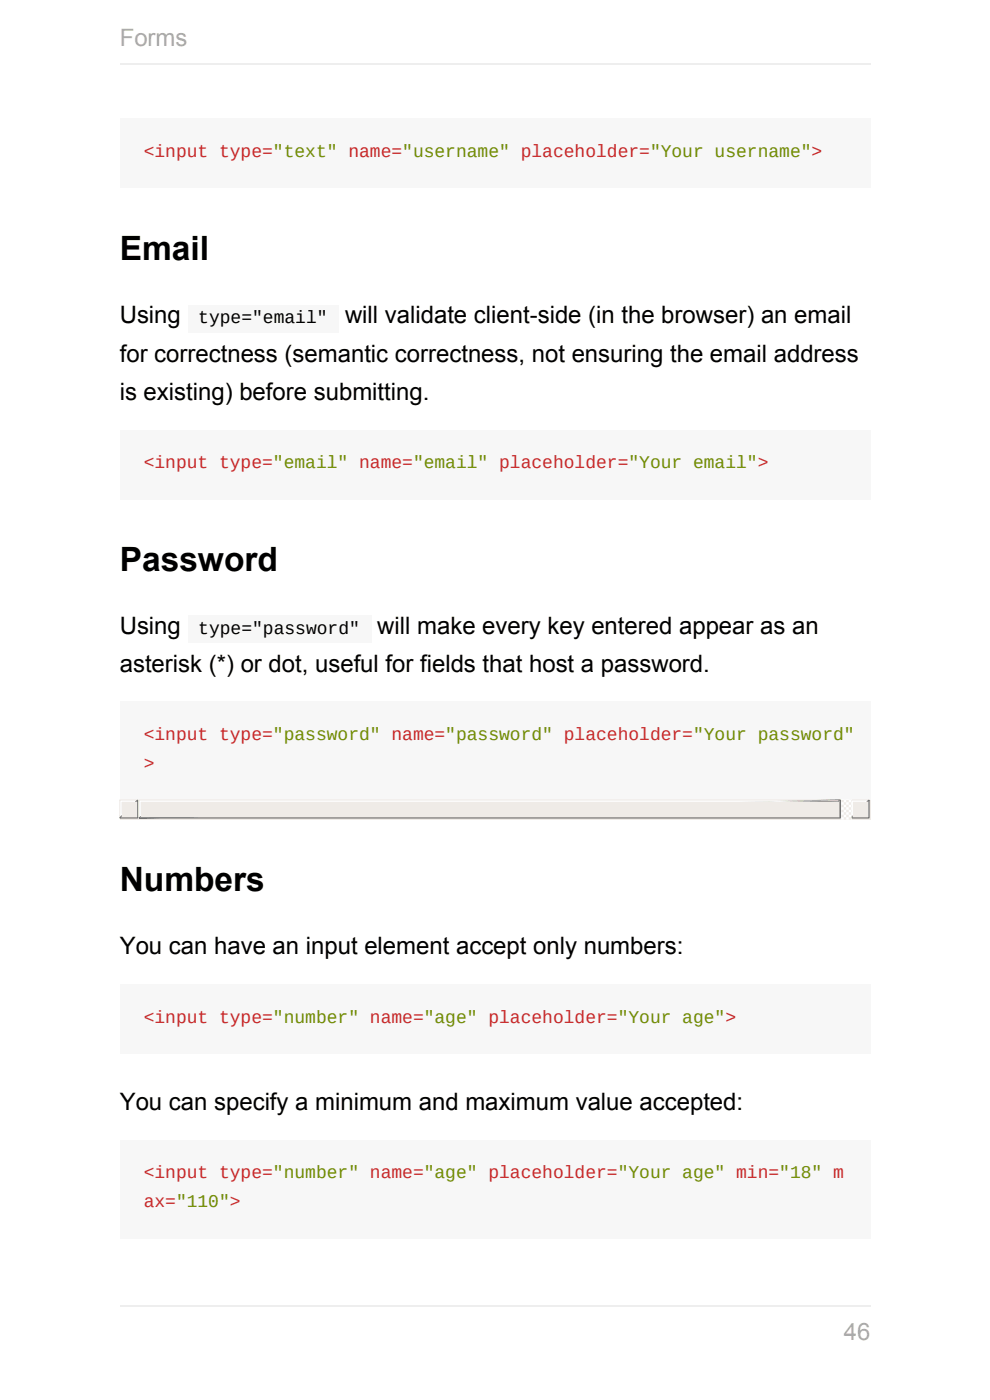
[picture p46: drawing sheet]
<svg xmlns="http://www.w3.org/2000/svg" width="210mm" height="297mm" viewBox="0 0 210 297" stroke-linecap="round" stroke-linejoin="round" font-family="sans-serif">
<defs><g id="words">
<g font-size="7.1">
<text x="25.4" y="55.1">Email</text>
<text x="25.4" y="121.2">Password</text>
<text x="25.4" y="189">Numbers</text>
</g>
<g font-size="5.1" fill="#aaa">
<text x="25.4" y="9.7">Forms</text>
<text x="179" y="284.3">46</text>
</g>
<g font-size="5.1">
<text x="25.4" y="68.6">Using</text>
<text x="73.2" y="68.6">will validate client-side (in the browser) an email</text>
<text x="25.4" y="76.7">for correctness (semantic correctness, not ensuring the email address</text>
<text x="25.4" y="84.9">is existing) before submitting.</text>
<text x="25.4" y="134.4">Using</text>
<text x="80" y="134.4">will make every key entered appear as an</text>
<text x="25.4" y="142.5">asterisk (*) or dot, useful for fields that host a password.</text>
<text x="25.4" y="202.5">You can have an input element accept only numbers:</text>
<text x="25.4" y="235.5">You can specify a minimum and maximum value accepted:</text>
</g>
<g font-size="3.8" fill="#c82829">
<text x="30.5" y="33.3">&lt;input type=&quot;text&quot; name=&quot;username&quot; placeholder=&quot;Your username&quot;&gt;</text>
<text x="30.5" y="99.3">&lt;input type=&quot;email&quot; name=&quot;email&quot; placeholder=&quot;Your email&quot;&gt;</text>
<text x="30.5" y="157">&lt;input type=&quot;password&quot; name=&quot;password&quot; placeholder=&quot;Your password&quot;</text>
<text x="30.5" y="163.1">&gt;</text>
<text x="30.5" y="217">&lt;input type=&quot;number&quot; name=&quot;age&quot; placeholder=&quot;Your age&quot;&gt;</text>
<text x="30.5" y="250">&lt;input type=&quot;number&quot; name=&quot;age&quot; placeholder=&quot;Your age&quot; min=&quot;18&quot; m</text>
<text x="30.5" y="256.1">ax=&quot;110&quot;&gt;</text>
</g>
<g font-size="3.8">
<text x="42.1" y="68.6">type=&quot;email&quot;</text>
<text x="42.1" y="134.4">type=&quot;password&quot;</text>
</g>
</g></defs>
<g fill="#f7f7f7">
<path d="M25.4 25.2h159.2v14.7h-159.2z"/>
<path d="M25.4 91.2h159.2v14.7h-159.2z"/>
<path d="M25.4 148.9h159.2v24.9h-159.2z"/>
</g>
<path d="M25.4 169.7h159.2v4.1h-159.2z" fill="#efebe7"/>
<path d="M25.4 169.7h3.6l-3.6 3.6z" fill="none" stroke="#efebe7" stroke-width=".25"/>
<path d="M29.2 169.7v3.8h-3.8z" fill="none" stroke="#767472" stroke-width=".25"/>
<path d="M25.7 170h3l-3 3z" fill="none" stroke="#fff" stroke-width=".25"/>
<path d="M29 170v3.3h-3.3z" fill="none" stroke="#9f9d9a" stroke-width=".25"/>
<path d="M25.9 170.2h3.1v3.1h-3.1z" fill="#efebe7"/>
<path d="M180.5 169.7h3.6l-3.6 3.6z" fill="none" stroke="#efebe7" stroke-width=".25"/>
<path d="M184.3 169.7v3.8h-3.8z" fill="none" stroke="#767472" stroke-width=".25"/>
<path d="M180.8 170h3l-3 3z" fill="none" stroke="#fff" stroke-width=".25"/>
<path d="M184.1 170v3.3h-3.3z" fill="none" stroke="#9f9d9a" stroke-width=".25"/>
<path d="M181 170.2h3.1v3.1h-3.1z" fill="#efebe7"/>
<path d="M178.5 169.7h2v4.1h-2z" fill-rule="evenodd" fill="#efebe7"/>
<path d="M178.5 169.7h2v4.1h-2z" fill-rule="evenodd" fill="#fff"/>
<path d="M29.5 169.7h148.5l-148.5 3.6z" fill="none" stroke="#efebe7" stroke-width=".25"/>
<path d="M29.5 173.5l148.8-3.8v3.8z" fill="none" stroke="#767472" stroke-width=".25"/>
<path d="M29.7 170h148l-148 3z" fill="none" stroke="#fff" stroke-width=".25"/>
<path d="M29.7 173.3l148.3-3.3v3.3z" fill="none" stroke="#9f9d9a" stroke-width=".25"/>
<path d="M30 170.2h148v3.1h-148z" fill="#efebe7"/>
<g fill="#f7f7f7">
<path d="M25.4 208.8h159.2v14.8h-159.2z"/>
<path d="M25.4 241.9h159.2v20.8h-159.2z"/>
<path d="M30.5 30.2h143.9v4.4h-143.9z"/>
<path d="M39.9 64.8h32v5.8h-32z"/>
<path d="M30.5 96.3h132.5v4.3h-132.5z"/>
<path d="M39.9 130.6h38.8v5.8h-38.8z"/>
<path d="M30.5 154h150.8v4.3h-150.8z"/>
<path d="M30.5 160.1h2.3v4.3h-2.3z"/>
<path d="M30.5 213.9h125.7v4.3h-125.7z"/>
<path d="M30.5 246.9h148.5v4.4h-148.5z"/>
<path d="M30.5 253h20.5v4.4h-20.5z"/>
</g>
<path d="M25.4 13.6h159.2M25.4 277.1h159.2" fill="none" stroke="#eee" stroke-width=".25"/>
<use href="#words"/>
</svg>
